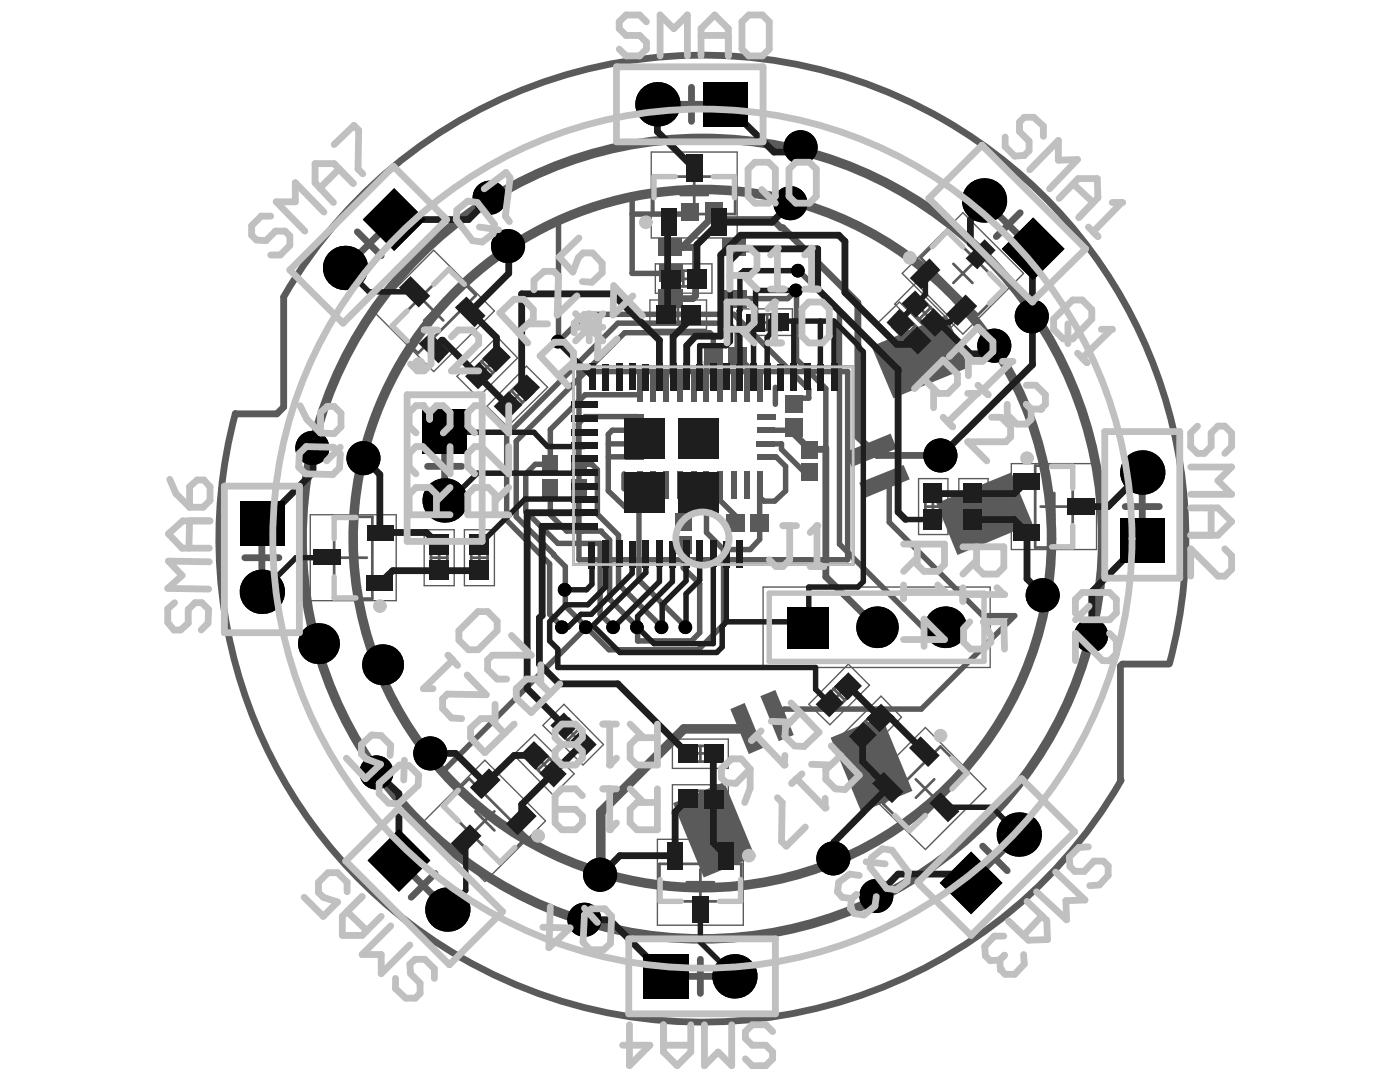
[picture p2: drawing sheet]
<svg xmlns="http://www.w3.org/2000/svg" width="279mm" height="216mm" viewBox="0 0 279 216" stroke-linecap="round" stroke-linejoin="round" font-family="sans-serif">
<g fill="none" stroke="#5a5a5a" stroke-width=".54">
<path d="M130.4 35.2h16.3v7.5h-16.3zM135.8 38.9h5.5M138.5 36.3v5.3M133.5 54h5.9v3.1h-5.9zM134.7 55.6h3.3M136.4 54v3.1M183.7 51.4l5.3-5.3 11.5 11.4-5.3 5.4zM190.3 52.7l3.8 3.8M194.1 52.7l-3.8 3.8M78.1 65.2l11.6-11.6 5.3 5.3-11.6 11.6zM84.7 60.1l3.8 3.8M88.5 60.1l-3.8 3.8"/>
<path d="M94 74.1l4.3-4 2.1 2.1-4 4.3zM96.1 72.1l2.3 2.3M98.4 72.1l-2.3 2.3M102.1 78l2.1 2.3M104.2 78l-2.1 2.3M114.5 73.2h55.8v39.4h-55.8zM132.4 61.2h5.9v3.2h-5.9zM133.8 62.9h3.1M135.3 61.2v3.2M150.1 62.7h5.9v3.1h-5.9zM151.5 64.4h3.1M153.1 62.7v3.1"/>
<path d="M178.2 65.3l2.3-2.2 4.2 4.1-2.3 2.3zM180.3 65.2l2.2 2.3M181.4 61.6l2.3-2.3 4.1 4.2-2.3 2.2zM182.5 65.2l-2.2 2.3M183.5 61.4l2.3 2.3M185.8 61.4l-2.3 2.3M99.9 80.1l4.2-4.2 2.3 2.3-4.2 4.1zM184.7 98.1h3.1v6h-3.1zM186.2 99.5v3.2M192.7 98.1h3.1v6h-3.1zM194.2 99.5v3.2M206.6 92.9h7.5v16.3h-7.5z"/>
<path d="M210.4 98.4v5.4M66.7 103.1h7.6v16.3h-7.6zM67.8 111.3h5.4M70.5 108.6v5.4M86 111.3h3.3M86 108.3h3.3v6h-3.3zM87.6 109.7v3.2M94 111.3h3.3M94 108.3h3.3v6h-3.3zM95.7 109.7v3.2M153.5 118.4h42.9v13.6h-42.9zM184.7 101.1h3.1"/>
<path d="M192.7 101.1h3.1M207.7 101.1h5.3M164.3 139.6l4.2-4.2 2.2 2.3-4.1 4.1zM166.3 137.4l2.3 2.3M168.6 137.4l-2.3 2.3M105.3 151.6l2.4-2.4 4 4.3-2.3 2.3zM107.4 151.4l2.3 2.2M109.7 151.4l-2.3 2.2M111.2 145.7l2.3-2.3 4.1 4.2-2.2 2.2zM113.2 145.4l2.3 2.3M115.5 145.4l-2.3 2.3M136.8 148.8h6v3.2h-6z"/>
<path d="M136.8 157.8h6v3.3h-6zM138.1 159.4h3.3M138.1 150.3h3.3M139.8 148.8v3.2M139.8 157.8v3.3M170.7 146l4.2-4.2 2.2 2.3-4.1 4.2zM172.7 143.9l2.3 2.2M175 143.9l-2.3 2.2M182.8 155.5l3.7 3.7M186.5 155.5l-3.7 3.7M88.3 160.7l5.3-5.3 11.6 11.5-5.3 5.3zM94.9 161.9l3.8 3.8"/>
<path d="M98.7 161.9l-3.8 3.8M131.6 172.4h16.3v7.5h-16.3zM137 176h5.5M139.8 173.5v5.3M176.2 160.4l11.5-11.4 5.3 5.3-11.4 11.4z"/>
</g>
<g fill="none" stroke="#5a5a5a" stroke-width=".27">
<path d="M130 30.3h17.1v17.2h-17.1zM129.7 59.9h11.3v5.8h-11.3zM130.8 52.7h11.3v5.8h-11.3zM180.1 54.6l12.1-12.2 12.1 12.2-12.1 12.1zM74.4 62l12.2-12.1 12.1 12.1-12.1 12.1zM91.2 75.1l8-7.9 4.1 4.2-7.9 7.9zM105.1 73.1l4.2 4.2-8 7.9-4.1-4.1zM147.9 61.6h10.2v5.3h-10.2zM175.3 64.4l4.2-4.1 7.9 7.9-4.1 4.2zM178.6 60.7l4.2-4.2 7.9 8-4.2 4.1zM183.3 95.5h5.9v11.2h-5.9zM191.4 95.5h5.8v11.2h-5.8z"/>
<path d="M201.8 92.5h17v17.2h-17zM61.9 102.7h17.2v17.2h-17.2zM84.7 105.7h5.9v11.2h-5.9zM92.7 105.7h6v11.2h-6zM152.3 117.1h45.3v16.1h-45.3zM169.3 132.5l4.2 4.2-7.9 7.9-4.2-4.1zM102.5 150.6l4.2-4.1 7.9 7.9-4.2 4.2zM108.3 144.8l4.3-4.3 7.8 8.1-4 4zM134.2 147.5h11.2v5.8h-11.2zM134.2 156.6h11.2v5.8h-11.2zM167.8 146.9l8-8 4.1 4.2-7.9 8zM172.4 157.4l12.3-12.2 12.1 12.2-12.1 12.1z"/>
<path d="M84.7 163.8l12.1-12.1 12.1 12.1-12.1 12.1zM131.2 167.5h17.1v17.1h-17.1z"/>
</g>
<g fill="none" stroke="#5a5a5a" stroke-width="1.4">
<path d="M138 17.4v6.8M134.6 20.8h6.8M56.6 59.2a96.5 96.5 0 0 1 120.5-40.8 96.5 96.5 0 0 1 56.3 114M56.6 59.3v21.9l-1.3 1.4h-8.3M71.3 46.3l4.8 4.7M76.1 46.3l-4.8 4.7M198.8 42.4l4.8 4.8M203.6 42.4l-4.8 4.8M47 82.5a96.5 96.5 0 0 0 56.3 114.1 96.5 96.5 0 0 0 120.4-40.9M85.3 93.1h6.8M88.7 89.7v6.8M228 97.7v6.8"/>
<path d="M48.9 111.3h6.8M52.3 107.9v6.8M224.6 101.1h6.8M233.3 132.5h-9.3l-.4 .4v22.9M82.1 174.3l4.7 4.7M86.8 174.3l-4.7 4.7M196.1 168.8l4.9 4.9M201 168.8l-4.9 4.9M136.4 194.8h6.8M139.8 191.4v6.8"/>
</g>
<path d="M115.5 74.1h53.7v37.6h-53.7zM106.8 92.6l-1.9 2" fill="none" stroke="#5a5a5a" stroke-width="1.1"/>
<circle cx="117" cy="125.2" r=".54" fill="#5a5a5a"/>
<g fill="none" stroke="#5a5a5a" stroke-width="1.1">
<path d="M126.2 39.3v15.3h7.6M111.5 44.5v23.7l5.4-5.5h29.5l15 15v1.8h-2.3M126.2 42.7h11M146.6 59.6h10.6l1.8-1.6v13.7l5.8 5.8v11.9M159.4 54l8.1 8v46.6l16.6 16.6h4.5M127.5 78.8h-10.7l-7 6.9v6.9h-3M141 77.4v-5.2l1.4-1.2v-3.9l-.7-.7h-17l-21.7 21.6v15.1l9.8 10v7.8l8.7 8.8h17.9l5-5.1v-14.9M149.2 77.4v-4.3l-2.1-2.1v-4.7l-1.7-1.8h-22.1l-22.2 22.3v17l8.6 8.7v10.1l2.6 2.6M154.7 77.3v3.4M104.9 94.6v7.4l6.4 6.4h8.5v14.2l2.7 2.6M109.8 97.3v5.4l3.3 3.3h6.9l1.7 1.7v11.9l5.6 5.6v2.7h10.7l1.6-1.6v-9.8l-3.2-3.2v-4.6M115.4 97.3v7.9l.8 .8"/>
<path d="M115.4 92.6h2.7l1.1 1.1v8.9l4.2 4.2v9.8l8.7 8.6M121.4 91.2h5.9M121.4 88.6h5.9M124.5 94.6v2.9M127.3 83.1h-10.5l-1.4 1.5v6.3M127.3 85.8h-5.1l-.8 .9v11.3l3.3 3.1h2.8M127.5 95.5v20.3l9.4 9.4M138.4 96.9v5.3l-2 2M141 95.5v10.8l3.4 3.4M143.6 95.5v4.2l3.2 3.3v1.3M151.6 95.5v12.1l-1.9 2.1h-5.3M152 91.2h2.9l1.9 1.9v4.9l-2.2 2h-2.2l-.8-.8"/>
<path d="M152 88.6h4v1.1l4.6 4.6M152 85.8h6.4M177.5 97.1v7.1l18.6 18.7h6.4l-18.6 18.6h-27.4l-1.3 1.3M117 125.2l-28.4 28.5"/>
</g>
<path d="M133.8 49.4h5v9.6l-.5 .6h-4.5M142.5 42.2l1.6 1.6h10.1l1.6 1.6h.4l15 15v26.8l3.8 3.7h12.8M142.5 43l-6.4 6.4M158.4 85.3v1.2l3.1 3.2h2.9M164.8 89.4v25.7l10.2 10.1" fill="none" stroke="#5a5a5a" stroke-width="1.4"/>
<g fill="none" stroke="#5a5a5a" stroke-width="1.9">
<path d="M149 145.4h-12.5l-16.6 16.6v12.1M120 174.1a69.7 69.7 0 0 1-28.5-116.4 69.7 69.7 0 0 1 115.8 31 69.7 69.7 0 0 1-83 86.6l-4.2-1.1"/>
<circle cx="140.2" cy="107.5" r="79.9"/>
</g>
<g fill="#000">
<circle cx="97.7" cy="39.5" r="3.4"/>
<circle cx="131.2" cy="20.8" r="4.4"/>
<circle cx="159.8" cy="29.4" r="3.4"/>
<circle cx="196.4" cy="40" r="4.4"/>
<circle cx="68.9" cy="53.5" r="4.4"/>
<circle cx="101.4" cy="49.1" r="3.4"/>
<circle cx="157.7" cy="40.5" r="3.4"/>
<circle cx="158.8" cy="58" r="1.36"/>
<circle cx="159.2" cy="54" r="1.36"/>
<circle cx="111.3" cy="68.2" r="1.36"/>
<circle cx="198.4" cy="69" r="3.4"/>
<circle cx="205.9" cy="63.1" r="3.4"/>
<circle cx="62.3" cy="89.4" r="3.4"/>
<circle cx="72.5" cy="91.4" r="3.4"/>
<circle cx="88.7" cy="99.9" r="4.4"/>
<circle cx="187.7" cy="90.9" r="3.4"/>
<circle cx="228" cy="94.3" r="4.4"/>
<circle cx="52.3" cy="118.1" r="4.4"/>
<circle cx="112.7" cy="117.7" r="1.36"/>
<circle cx="208.1" cy="118.8" r="3.4"/>
<circle cx="63.6" cy="128.4" r="4.1"/>
<circle cx="76.4" cy="132.6" r="4.1"/>
<circle cx="112.1" cy="125.2" r="1.36"/>
<circle cx="116.9" cy="125.2" r="1.36"/>
<circle cx="122.4" cy="125.2" r="1.36"/>
<circle cx="127.1" cy="125.2" r="1.36"/>
<circle cx="132" cy="125.2" r="1.36"/>
<circle cx="136.8" cy="125.2" r="1.36"/>
<circle cx="175" cy="125.2" r="4.2"/>
<circle cx="188.6" cy="125.2" r="4.2"/>
<circle cx="217.8" cy="126.8" r="3.4"/>
<circle cx="75.1" cy="154.1" r="3.4"/>
<circle cx="85.9" cy="150.3" r="3.4"/>
<circle cx="119.8" cy="174.5" r="3.4"/>
<circle cx="166.3" cy="171.3" r="3.4"/>
<circle cx="174.9" cy="178.8" r="3.4"/>
<circle cx="203.3" cy="166.5" r="4.4"/>
<circle cx="89.3" cy="181.5" r="4.4"/>
<circle cx="116.6" cy="183.5" r="3.4"/>
<circle cx="146.6" cy="194.8" r="4.4"/>
</g>
<g fill="#000">
<path d="M140.3 16.5h8.9v8.8h-8.9z" fill-rule="evenodd"/>
<path d="M72.4 43.8l6.3-6.3 6.2 6.3-6.2 6.3z" fill-rule="evenodd"/>
<path d="M199.9 49.7l6.3-6.3 6.2 6.3-6.2 6.2z" fill-rule="evenodd"/>
<path d="M84.2 81.8h8.9v8.8h-8.9z" fill-rule="evenodd"/>
<path d="M47.9 100.1h8.9v8.9h-8.9z" fill-rule="evenodd"/>
<path d="M223.6 103.4h8.9v8.8h-8.9z" fill-rule="evenodd"/>
<path d="M157.2 121.1h8.3v8.3h-8.3z" fill-rule="evenodd"/>
<path d="M73.4 171.7l6.2-6.3 6.3 6.3-6.3 6.2z" fill-rule="evenodd"/>
<path d="M187.5 176.2l6.3-6.3 6.3 6.3-6.3 6.2z" fill-rule="evenodd"/>
<path d="M128.5 190.5h9v8.8h-9z" fill-rule="evenodd"/>
</g>
<g fill="#5a5a5a">
<path d="M113.9 90.9h3.1v3.5h-3.1z" fill-rule="evenodd"/>
<path d="M113.9 95.6h3.1v3.4h-3.1z" fill-rule="evenodd"/>
<path d="M124.8 90.6h3.7v1.1h-3.7z" fill-rule="evenodd"/>
<path d="M127.1 94h1.1v5.6h-1.1z" fill-rule="evenodd"/>
<path d="M124.8 82.6h3.7v1.1h-3.7z" fill-rule="evenodd"/>
<path d="M124.8 85.3h3.5v1.1h-3.5z" fill-rule="evenodd"/>
<path d="M124.7 88h3.6v1.1h-3.6z" fill-rule="evenodd"/>
<path d="M134.7 102.4h3.3v3.6h-3.3z" fill-rule="evenodd"/>
<path d="M134.7 106.9h3.3v3.6h-3.3z" fill-rule="evenodd"/>
<path d="M137.9 94h1.1v5.6h-1.1z" fill-rule="evenodd"/>
<path d="M135.1 94h1.1v5.6h-1.1z" fill-rule="evenodd"/>
<path d="M132.4 94h1.1v5.6h-1.1z" fill-rule="evenodd"/>
<path d="M131.3 57.8h4.9v3.4h-4.9z" fill-rule="evenodd"/>
<path d="M131.5 52.8h4.7v3.4h-4.7z" fill-rule="evenodd"/>
<path d="M131.3 47.6h4.8v3.4h-4.8z" fill-rule="evenodd"/>
<path d="M136 40.5h3.5v3.4h-3.5z" fill-rule="evenodd"/>
<path d="M144.9 102.6h3.7v3.4h-3.7z" fill-rule="evenodd"/>
<path d="M148.5 94h1.1v5.6h-1.1z" fill-rule="evenodd"/>
<path d="M145.9 94h1.1v5.6h-1.1z" fill-rule="evenodd"/>
<path d="M143.2 94h1.1v5.6h-1.1z" fill-rule="evenodd"/>
<path d="M145.4 69.2h3.6v3.4h-3.6z" fill-rule="evenodd"/>
<path d="M144.1 57.8h4.9v3.6h-4.9z" fill-rule="evenodd"/>
<path d="M144.1 47.6h4.8v3.6h-4.8z" fill-rule="evenodd"/>
<path d="M156.8 83.5h3.4v3.7h-3.4z" fill-rule="evenodd"/>
<path d="M127.1 74.6h1.1v5.5h-1.1z" fill-rule="evenodd"/>
<path d="M132.4 74.6h1.1v5.5h-1.1z" fill-rule="evenodd"/>
<path d="M135.1 74.6h1.1v5.5h-1.1z" fill-rule="evenodd"/>
<path d="M137.9 74.6h1.1v5.5h-1.1z" fill-rule="evenodd"/>
<path d="M143.2 74.6h1.1v5.5h-1.1z" fill-rule="evenodd"/>
<path d="M145.9 74.6h1.1v5.5h-1.1z" fill-rule="evenodd"/>
<path d="M148.5 74.6h1.1v5.5h-1.1z" fill-rule="evenodd"/>
<path d="M156.8 78.8h3.4v3.5h-3.4z" fill-rule="evenodd"/>
<path d="M108.2 90.9h3.1v3.5h-3.1z" fill-rule="evenodd"/>
<path d="M108.2 95.6h3.1v3.4h-3.1z" fill-rule="evenodd"/>
<path d="M129.8 94h1.1v5.6h-1.1z" fill-rule="evenodd"/>
<path d="M149.7 102.6h3.7v3.5h-3.7z" fill-rule="evenodd"/>
<path d="M159.9 92.5h3.3v3.5h-3.3z" fill-rule="evenodd"/>
<path d="M151.1 90.6h3.6v1.1h-3.6z" fill-rule="evenodd"/>
<path d="M151.2 94h1.1v5.6h-1.1z" fill-rule="evenodd"/>
<path d="M140.5 94h1v5.6h-1z" fill-rule="evenodd"/>
<path d="M151.1 82.6h3.6v1.1h-3.6z" fill-rule="evenodd"/>
<path d="M151.1 85.3h3.5v1.1h-3.5z" fill-rule="evenodd"/>
<path d="M150.9 88h3.7v1.1h-3.7z" fill-rule="evenodd"/>
<path d="M140.6 69.2h3.7v3.4h-3.7z" fill-rule="evenodd"/>
<path d="M140.7 40.4h3.6v3.5h-3.6z" fill-rule="evenodd"/>
<path d="M129.8 74.6h1.1v5.5h-1.1z" fill-rule="evenodd"/>
<path d="M145.8 141.5l2.8-1.2 3.7 8.9-2.9 1.3z" fill-rule="evenodd"/>
<path d="M159.9 88h3.3v3.4h-3.3z" fill-rule="evenodd"/>
<path d="M140.5 74.6h1v5.5h-1z" fill-rule="evenodd"/>
<path d="M151.2 74.6h1.1v5.5h-1.1z" fill-rule="evenodd"/>
<path d="M151.7 138.9l3-1.2 3.7 9-3 1.2z" fill-rule="evenodd"/>
<path d="M186.9 100.4l14.9-6.1 4.3 10.2-15 6.2z" fill-rule="evenodd"/>
<path d="M171.5 96.3l8.8-3.5 1.3 2.8-8.9 3.7z" fill-rule="evenodd"/>
<path d="M134.3 160.3l10.2-4.3 6.2 14.9-10.2 4.2z" fill-rule="evenodd"/>
<path d="M165.8 147.2l10.2-4.2 6.1 14.8-10.2 4.2z" fill-rule="evenodd"/>
<path d="M168.8 90.2l8.9-3.7 1.3 3-9 3.7z" fill-rule="evenodd"/>
<path d="M173.9 69.1l15-6.2 4.4 10.4-15 6.2z" fill-rule="evenodd"/>
</g>
<g fill="none" stroke="#1e1e1e" stroke-width="1.1">
<path d="M68.9 53.5l4.7 4.7h9.1M148.2 49.7l-2.4 2.4v16.1l-.9 .8h-5.3v6.2M159 58h-8.2v6.2l-.4 .4v10.6M159.4 54h-10.9l-.8 .7v7.2l-.2 .1 .2 13.2M184.7 54.7v4.1l-5.1 5.1v.6M111.5 68.4l6.8 6.8M158.4 64.1v11.1M163.7 64.1v11.1M166.4 64.1h-12.6v2.4l-.7 .8v7.9M166.4 64.1l4.9 4.9v.2l1 1v45.8l-1.1 1.1h-9.8v8.1M166.4 64.1v11.3M191.9 61.9l-2.5 2.5h-2.9"/>
<path d="M89.8 86.3h16.8l2.7 2.8h7.3M116.6 94.4h-21.3l-5.5 5.5M116.6 99.6h-11.8l-9.1 9.1M65.2 111.3h-6.1l-6.8 6.8M118.1 110.7v5.9l-1.1 1.1h-4.2M120.9 110.6v6.5l-3.6 3.6h-4.3l-3.3 3.4v3.8l1.6 1.6v3.7h51.5v4.3l2.8 2.9M126.2 110.6v3.8l-8.2 8.2h-2l-2.6 2.6h-1.1M128.9 110.6v3.7l-10.5 10.5M131.6 110.6v5.4l-9.1 9.2M134.2 110.6v5.4l-6.9 7v2.2l3.2 3.2h11.9v-17.8M136.9 110.6v5.3l-4.8 4.8v4.5M139.6 110.6v5.2l-2.7 2.7v6.7"/>
<path d="M144.9 110.7v13.4M180.7 103.7h5.5M144.9 124.1l-.8 .9v4.1l-1.1 1.1h-19.3l-5-5M144.9 124.1h15.4M188.6 125.2l.8 .9M93 167.6v10.1l-3.7 3.8M188.4 161.1h9.6l5.3 5.4M139.8 181.5v6.5l6.8 6.8"/>
</g>
<g fill="none" stroke="#1e1e1e" stroke-width="1.4">
<path d="M97.9 39.5l-4.4 4.3h-15M131.2 20.8v5.5l7.3 7.3M144.8 20.8l9.7 9.5h4.5M101.5 49.1v5.5l-7.6 7.6 5.2 5.1v4.1M133.5 44.4l-.3 1.2v17.8M148.2 49.7h15v8l16 16v28.5l1.5 1.5M157.9 40.5l-3.8 3.9h-10.5l-4.5 4.4v5.5l1.4 1.3M196.4 41.1l-2.7 2.7v4.8l2.1 2.1M206.1 50.7v22.1l-18.3 18.1M86.7 69.4l1.6-1.5 13.1 13M131.6 75.2v-7.3l-9.4-9.3h-18.1v17.9l.8 .9M137.9 63.7l-3.6 3.5v8"/>
<path d="M183.7 68h-.5l-.6 .7h-3.6l-10.4-10.3v-10.2l-1.2-1.3h-19.6l-3.9 4v16.2h-5.1l-1.8 1.9v6.2M186.5 65.2h1.7l5.5 5.4h3.2l1.7-1.6M62.5 89.4v4.9l-10.2 10.2M72.7 91.4l3.1 3.3v11.6h9.3l2.5 2.4M205 96l-2.6 2.5h-16.2M228 94.3l-6.8 6.8h-5.5M95.7 113.9h-17.3l-2.6 2.4M116.6 105h-8.4v17.9l-.5 .4v9.2l3.9 4h11.7l13.9 13.8M116.6 102.3h-11.4v35.1l7.5 7.5M194.2 103.7h8.2l2.6 2.6v9.2l3.2 3.3M228 107.9l-10.1 10.2v8.7M169.3 136.9l6.4 6.4h2l6.7 6.6"/>
<path d="M76.9 155.8l2.7 2.6v13.4M86 150.3h4.9l6 6 5.7-5.6h4.1M116.2 148.4l-12.1 12.1v3M137.2 159.4l-2.5 2.6v8.7h-11l-3.8 3.8M142.4 150.3v17.9l2.4 2.5M172.2 146.8v5.2l5 5.1-10.8 10.9v3.3M192.7 174.4h-13.5l-4.2 4.4M116.8 183.5h4.9l11.3 11.3"/>
</g>
<g fill="#000">
<circle cx="97.7" cy="39.5" r="3.4"/>
<circle cx="131.2" cy="20.8" r="4.4"/>
<circle cx="159.8" cy="29.4" r="3.4"/>
<circle cx="196.4" cy="40" r="4.4"/>
<circle cx="68.9" cy="53.5" r="4.4"/>
<circle cx="101.4" cy="49.1" r="3.4"/>
<circle cx="157.7" cy="40.5" r="3.4"/>
<circle cx="158.8" cy="58" r="1.36"/>
<circle cx="159.2" cy="54" r="1.36"/>
<circle cx="111.3" cy="68.2" r="1.36"/>
<circle cx="198.4" cy="69" r="3.4"/>
<circle cx="205.9" cy="63.1" r="3.4"/>
<circle cx="62.3" cy="89.4" r="3.4"/>
<circle cx="72.5" cy="91.4" r="3.4"/>
<circle cx="88.7" cy="99.9" r="4.4"/>
<circle cx="187.7" cy="90.9" r="3.4"/>
<circle cx="228" cy="94.3" r="4.4"/>
<circle cx="52.3" cy="118.1" r="4.4"/>
<circle cx="112.7" cy="117.7" r="1.36"/>
<circle cx="208.1" cy="118.8" r="3.4"/>
<circle cx="63.6" cy="128.4" r="4.1"/>
<circle cx="76.4" cy="132.6" r="4.1"/>
<circle cx="112.1" cy="125.2" r="1.36"/>
<circle cx="116.9" cy="125.2" r="1.36"/>
<circle cx="122.4" cy="125.2" r="1.36"/>
<circle cx="127.1" cy="125.2" r="1.36"/>
<circle cx="132" cy="125.2" r="1.36"/>
<circle cx="136.8" cy="125.2" r="1.36"/>
<circle cx="175" cy="125.2" r="4.2"/>
<circle cx="188.6" cy="125.2" r="4.2"/>
<circle cx="217.8" cy="126.8" r="3.4"/>
<circle cx="75.1" cy="154.1" r="3.4"/>
<circle cx="85.9" cy="150.3" r="3.4"/>
<circle cx="119.8" cy="174.5" r="3.4"/>
<circle cx="166.3" cy="171.3" r="3.4"/>
<circle cx="174.9" cy="178.8" r="3.4"/>
<circle cx="203.3" cy="166.5" r="4.4"/>
<circle cx="89.3" cy="181.5" r="4.4"/>
<circle cx="116.6" cy="183.5" r="3.4"/>
<circle cx="146.6" cy="194.8" r="4.4"/>
</g>
<g fill="#000">
<path d="M140.3 16.5h8.9v8.8h-8.9z" fill-rule="evenodd"/>
<path d="M72.4 43.8l6.3-6.3 6.2 6.3-6.2 6.3z" fill-rule="evenodd"/>
<path d="M199.9 49.7l6.3-6.3 6.2 6.3-6.2 6.2z" fill-rule="evenodd"/>
<path d="M84.2 81.8h8.9v8.8h-8.9z" fill-rule="evenodd"/>
<path d="M47.9 100.1h8.9v8.9h-8.9z" fill-rule="evenodd"/>
<path d="M223.6 103.4h8.9v8.8h-8.9z" fill-rule="evenodd"/>
<path d="M157.2 121.1h8.3v8.3h-8.3z" fill-rule="evenodd"/>
<path d="M73.4 171.7l6.2-6.3 6.3 6.3-6.3 6.2z" fill-rule="evenodd"/>
<path d="M187.5 176.2l6.3-6.3 6.3 6.3-6.3 6.2z" fill-rule="evenodd"/>
<path d="M128.5 190.5h9v8.8h-9z" fill-rule="evenodd"/>
</g>
<g fill="#1e1e1e">
<path d="M120.2 72.6h1.3v5.4h-1.3z" fill-rule="evenodd"/>
<path d="M122.9 72.5h1.4v5.5h-1.4z" fill-rule="evenodd"/>
<path d="M125.6 72.5h1.4v5.3h-1.4z" fill-rule="evenodd"/>
<path d="M128.2 72.6h1.4v5.4h-1.4z" fill-rule="evenodd"/>
<path d="M133.1 168h3.1v5.5h-3.1z" fill-rule="evenodd"/>
<path d="M135.3 157.5h3.9v3.7h-3.9z" fill-rule="evenodd"/>
<path d="M135.3 148.4h3.9v3.7h-3.9z" fill-rule="evenodd"/>
<path d="M130.9 72.5h1.4v5.5h-1.4z" fill-rule="evenodd"/>
<path d="M133.6 72.5h1.4v5.5h-1.4z" fill-rule="evenodd"/>
<path d="M136.4 72.5h1.3v5.3h-1.3z" fill-rule="evenodd"/>
<path d="M139 72.6h1.3v5.4h-1.3z" fill-rule="evenodd"/>
<path d="M136 60.9h3.9v3.9h-3.9z" fill-rule="evenodd"/>
<path d="M143.3 168h3.1v5.5h-3.1z" fill-rule="evenodd"/>
<path d="M149.7 72.5h1.4v5.5h-1.4z" fill-rule="evenodd"/>
<path d="M147 72.6h1.3v5.4h-1.3z" fill-rule="evenodd"/>
<path d="M144.4 72.5h1.4v5.3h-1.4z" fill-rule="evenodd"/>
<path d="M160.5 72.5h1.3v5.3h-1.3z" fill-rule="evenodd"/>
<path d="M157.7 72.5h1.4v5.5h-1.4z" fill-rule="evenodd"/>
<path d="M155 72.6h1.4v5.4h-1.4z" fill-rule="evenodd"/>
<path d="M153.7 62.6h3.6v3.5h-3.6z" fill-rule="evenodd"/>
<path d="M165.8 72.5h1.3v5.5h-1.3z" fill-rule="evenodd"/>
<path d="M179.5 61.6l3 3-2.7 2.6-2.9-2.8z" fill-rule="evenodd"/>
<path d="M79.6 57.4l2.3-2.3 4 3.9-2.3 2.4z" fill-rule="evenodd"/>
<path d="M90 168.3l3.8-3.8 2.3 2.3-3.8 3.8z" fill-rule="evenodd"/>
<path d="M101 164.3l3.8-3.8 2.3 2.3-3.8 3.9z" fill-rule="evenodd"/>
<path d="M98.5 81.1l3-3 2.7 2.7-2.9 3z" fill-rule="evenodd"/>
<path d="M109.8 144.8l2.8-2.6 2.7 2.8-2.6 2.6z" fill-rule="evenodd"/>
<path d="M128.2 107.9h1.4v5.4h-1.4z" fill-rule="evenodd"/>
<path d="M125.5 108h1.3v5.3h-1.3z" fill-rule="evenodd"/>
<path d="M122.9 107.9h1.4v5.3h-1.4z" fill-rule="evenodd"/>
<path d="M120.2 107.9h1.3v5.4h-1.3z" fill-rule="evenodd"/>
<path d="M139 107.9h1.3v5.4h-1.3z" fill-rule="evenodd"/>
<path d="M136.2 107.9h1.4v5.4h-1.4z" fill-rule="evenodd"/>
<path d="M133.5 108h1.4v5.3h-1.4z" fill-rule="evenodd"/>
<path d="M130.9 107.9h1.4v5.3h-1.4z" fill-rule="evenodd"/>
<path d="M131.9 53.9h3.9v3.6h-3.9z" fill-rule="evenodd"/>
<path d="M136.9 30.9h3.3v5.4h-3.3z" fill-rule="evenodd"/>
<path d="M132 41.6h3.1v5.5h-3.1z" fill-rule="evenodd"/>
<path d="M144.3 108h1.3v5.3h-1.3z" fill-rule="evenodd"/>
<path d="M147 107.9h1.3v5.4h-1.3z" fill-rule="evenodd"/>
<path d="M141.9 41.6h3.2v5.5h-3.2z" fill-rule="evenodd"/>
<path d="M166.4 137l2.9-2.9 2.7 2.8-2.8 2.8z" fill-rule="evenodd"/>
<path d="M73.1 114.8h5.3v3.2h-5.3z" fill-rule="evenodd"/>
<path d="M73.2 104.8h5.3v3.1h-5.3z" fill-rule="evenodd"/>
<path d="M85.7 106.7h3.9v4h-3.9z" fill-rule="evenodd"/>
<path d="M103.8 150.6l2.8-2.7 3 3-2.8 2.7z" fill-rule="evenodd"/>
<path d="M113.4 148.3l2.7-2.7 3 3-2.7 2.7z" fill-rule="evenodd"/>
<path d="M114 104.3h5.4v1.4h-5.4z" fill-rule="evenodd"/>
<path d="M114 101.6h5.4v1.4h-5.4z" fill-rule="evenodd"/>
<path d="M93.8 106.7h3.8v4h-3.8z" fill-rule="evenodd"/>
<path d="M114 90.9h5.4v1.3h-5.4z" fill-rule="evenodd"/>
<path d="M114 96.3h5.4v1.4h-5.4z" fill-rule="evenodd"/>
<path d="M114 93.6h5.4v1.4h-5.4z" fill-rule="evenodd"/>
<path d="M114 80.1h5.4v1.4h-5.4z" fill-rule="evenodd"/>
<path d="M114 82.9h5.4v1.3h-5.4z" fill-rule="evenodd"/>
<path d="M114 85.6h5.4v1.3h-5.4z" fill-rule="evenodd"/>
<path d="M117.6 72.5h1.3v5.3h-1.3z" fill-rule="evenodd"/>
<path d="M130.9 60.9h4v3.7h-4z" fill-rule="evenodd"/>
<path d="M138.1 178.8h3.3v5.3h-3.3z" fill-rule="evenodd"/>
<path d="M140.5 157.7h3.9v3.7h-3.9z" fill-rule="evenodd"/>
<path d="M140.5 148.6h3.9v3.6h-3.9z" fill-rule="evenodd"/>
<path d="M162.8 140.5l3-3 2.6 2.8-2.9 2.8z" fill-rule="evenodd"/>
<path d="M163 72.6h1.4v5.4h-1.4z" fill-rule="evenodd"/>
<path d="M152.4 72.5h1.4v5.3h-1.4z" fill-rule="evenodd"/>
<path d="M141.7 72.5h1.3v5.5h-1.3z" fill-rule="evenodd"/>
<path d="M148.9 62.7h3.7v3.4h-3.7z" fill-rule="evenodd"/>
<path d="M185.5 160.3l2.2-2.2 3.8 3.8-2.3 2.2z" fill-rule="evenodd"/>
<path d="M181.4 149.2l2.3-2.3 3.8 3.8-2.3 2.4z" fill-rule="evenodd"/>
<path d="M202.2 104.6h5.3v3.3h-5.3z" fill-rule="evenodd"/>
<path d="M184.3 101.6h3.6v4.1h-3.6z" fill-rule="evenodd"/>
<path d="M192.3 101.6h3.7v4.1h-3.7z" fill-rule="evenodd"/>
<path d="M202.2 94.4h5.3v3.3h-5.3z" fill-rule="evenodd"/>
<path d="M188.8 62.7l3.9-3.9 2.3 2.3-3.9 3.9z" fill-rule="evenodd"/>
<path d="M179.9 60.5l2.7-2.5 2.8 2.8-2.6 2.6z" fill-rule="evenodd"/>
<path d="M183.6 64.2l2.7-2.7 3 3-2.7 2.7z" fill-rule="evenodd"/>
<path d="M192.7 51.6l3.8-3.8 2.2 2.1-3.7 3.8z" fill-rule="evenodd"/>
<path d="M62.5 109.7h5.4v3.1h-5.4z" fill-rule="evenodd"/>
<path d="M85.7 111.8h3.9v4h-3.9z" fill-rule="evenodd"/>
<path d="M83.6 68.6l2.3-2.2 3.8 3.8-2.2 2.3z" fill-rule="evenodd"/>
<path d="M93.8 157.1l3.8-3.8 2.3 2.3-3.8 3.8z" fill-rule="evenodd"/>
<path d="M107.7 154.3l2.5-2.6 2.9 2.7-2.6 2.7z" fill-rule="evenodd"/>
<path d="M114 98.9h5.4v1.4h-5.4z" fill-rule="evenodd"/>
<path d="M117.5 108.2h1.3v5.3h-1.3z" fill-rule="evenodd"/>
<path d="M93.8 111.8h3.8v4h-3.8z" fill-rule="evenodd"/>
<path d="M114 88.3h5.4v1.4h-5.4z" fill-rule="evenodd"/>
<path d="M124.7 83.5h8v8.1h-8z" fill-rule="evenodd"/>
<path d="M105.1 74.7l2.7 2.6-2.9 2.8-2.6-2.6z" fill-rule="evenodd"/>
<path d="M96.2 71.6l3-3 2.7 2.7-3 3z" fill-rule="evenodd"/>
<path d="M172.8 143.4l3-3 2.8 2.7-3 3z" fill-rule="evenodd"/>
<path d="M169.4 146.9l2.9-2.8 2.7 2.6-3 3z" fill-rule="evenodd"/>
<path d="M141.7 107.9h1.3v5.3h-1.3z" fill-rule="evenodd"/>
<path d="M137 53.7h4v3.8h-4z" fill-rule="evenodd"/>
<path d="M213 99.5h5.4v3.2h-5.4z" fill-rule="evenodd"/>
<path d="M184.3 96.5h3.6v3.9h-3.6z" fill-rule="evenodd"/>
<path d="M192.3 96.5h3.7v3.9h-3.7z" fill-rule="evenodd"/>
<path d="M180.3 67.9l2.7-2.7 2.9 2.8-2.7 2.7z" fill-rule="evenodd"/>
<path d="M124.7 94.3h8v8h-8z" fill-rule="evenodd"/>
<path d="M181.6 55.5l3.9-3.9 2.2 2.3-3.8 3.8z" fill-rule="evenodd"/>
<path d="M92.8 75.1l2.9-2.9 2.6 2.8-2.9 2.7z" fill-rule="evenodd"/>
<path d="M90.8 61.4l2.3-2.2 3.8 3.8-2.2 2.3z" fill-rule="evenodd"/>
<path d="M174.1 156.3l2.3-2.3 3.9 4-2.3 2.3z" fill-rule="evenodd"/>
<path d="M135.4 83.5h8v8.1h-8z" fill-rule="evenodd"/>
<path d="M135.4 94.3h8v8h-8z" fill-rule="evenodd"/>
</g>
<g fill="none" stroke="#c0c0c0" stroke-width="1.4">
<path d="M123 13.3h29.3v15h-29.3zM185.4 39.6l10.6-10.6 20.7 20.7-10.6 10.6zM57.8 53.9l20.7-20.7 10.6 10.6-20.6 20.7zM81.2 78.8h15v29.2h-15zM44.8 97h14.9v29.3h-14.9zM220.5 86.1h14.9v29.3h-14.9zM75.7 156.3l4.1-3.7 1.9 .2 1.9 1.9-.2 2-3.9 3.7-1.9-.1-1.9-1.9zM77.8 150.7l.2-2-1.9-1.9-1.9-.1-2.1 1.9v1.9l1 .9 2.8 1.1-3 2.9-3.8-4.1M80.7 151.7l-.1 3.9M120.3 144.5h2.7M121.7 144.5v8.1M125.8 144.5l2.7 2.7"/>
<path d="M131.2 144.5v8.1h-4.1l-1.3-1.3v-2.7l1.3-1.4h4.1M69 171.8l10.6-10.6 20.7 20.7-10.6 10.6zM183.2 176l20.7-20.6 10.6 10.6-20.7 20.7zM125.5 187.3h29.2v15h-29.2z"/>
</g>
<g fill="none" stroke="#c0c0c0" stroke-width="1.1">
<path d="M134.7 35.2h-4.2v4.3M142.4 35.2h4.2v4.3M86.6 56.7l3-3 3.1 3M186 49.2l3-3.1 3.2 3.1M197.5 54.6l3 2.9-3 3M81.2 62l-2.9 3 2.9 3M209.9 93.1h4.2v4.3M66.7 115.1v4.2h4.3M71 103.3h-4.3v4.2M153.5 118.4h42.9v13.6h-42.9zM214.1 104.9v4.2h-4.2M91.5 157.7l-3 3.1 3 3"/>
<path d="M190 151.3l3 3-3 3.1M96.8 169.1l3 3 3-3M131.7 175.5v4.4h4.3M147.8 175.5v4.4h-4.2M178.6 162.7l3 3 3.1-3"/>
</g>
<path d="M114.5 73.2h55.8v39.4h-55.8z" fill="none" stroke="#c0c0c0" stroke-width=".54"/>
<circle cx="121.7" cy="152.6" r=".68" fill="#c0c0c0"/>
<path d="M112.1 148.6l-1.3 1.3v1.4l1.3 1.3h2.8l1.3-1.3v-1.4l-1.3-1.3M112.1 148.6l-1.3-1.4v-1.4l1.3-1.3h2.8l1.3 1.3v1.4l-1.3 1.4M112.1 148.6h2.8M120.3 157.4h2.7M121.7 157.4v8.2M123 151.3l-1.3 1.3M125.8 157.4l2.7 2.7M131.2 157.4v8.2h-4.1l-1.3-1.4v-2.7l1.3-1.4h4.1" fill="none" stroke="#c0c0c0" stroke-width="1.4"/>
<circle cx="121.7" cy="165.6" r=".68" fill="#c0c0c0"/>
<g fill="none" stroke="#c0c0c0" stroke-width="1.4">
<path d="M126.3 59l-3.9 3.9 .1-5.9 5.7 6M111.5 75l3-2.8v-1.9l-1.8-2h-2.1l-2.8 2.7 5.6 6M113.5 73.2h3.8M114.6 66.4v-1.9l2-1.8h1.9l1 1-.3 7.7 4-3.8M114.9 62.6l5.4 5.4M114.9 65.3h5.4M117.6 62.6v5.4M120.3 62.6l-5.4 5.4M116.2 158.8l-1.3-1.4h-2.8l-1.3 1.4v5.4l1.3 1.4h2.8l1.3-1.4v-1.4l-1.3-1.3h-4.1M160 154.4l-2 1.9 1-.9 5.7 5.8M162 152.5l3.8 .1M165.9 148.8l5.6 5.9-2.9 2.8-1.9-.1-1.9-1.9v-1.9l3-2.9"/>
<path d="M123 164.2l-1.3 1.4"/>
</g>
<circle cx="164.7" cy="161.2" r=".68" fill="#c0c0c0"/>
<path d="M156.2 104.9h2.8M157.6 104.9v6.8l-1.4 1.4h-1.3l-1.4-1.4M161.7 113.1h2.7M163 104.9v8.2M155.2 159.2l.9 .9-.1 7.8 .9 .9 3.8-3.8M164.7 159.3v1.9" fill="none" stroke="#c0c0c0" stroke-width="1.4"/>
<circle cx="163" cy="104.9" r=".68" fill="#c0c0c0"/>
<path d="M145.1 65.7h4.1l1.3-1.3v-2.8l-1.3-1.3h-4.1v8.1M147.8 65.7l2.7 2.7M153.2 68.4h2.8M154.6 60.3v8.1M163 104.9l-1.3 1.4" fill="none" stroke="#c0c0c0" stroke-width="1.4"/>
<circle cx="154.6" cy="60.3" r=".68" fill="#c0c0c0"/>
<path d="M149.3 33.7l1.4-1.3h2.7l1.3 1.3v5.5l-1.3 1.3h-2.7l-1.4-1.3zM152 37.8l2.7 2.7M157.5 33.7l1.3-1.3h2.7l1.4 1.3v5.5l-1.4 1.3h-2.7l-1.3-1.3zM154.6 60.3l-1.4 1.3M160 61.6l1.4-1.3h2.7l1.4 1.3v5.5l-1.4 1.3h-2.7l-1.4-1.3zM192.2 109.1h8.1v4.1l-1.3 1.4h-2.7l-1.4-1.4v-4.1M192.2 117.3v2.7M192.2 118.6h8.1M194.9 111.8l-2.7 2.8" fill="none" stroke="#c0c0c0" stroke-width="1.4"/>
<circle cx="200.3" cy="118.6" r=".68" fill="#c0c0c0"/>
<path d="M184.4 75.6l2.9 2.9h1.9l1.9-1.9v-1.9l-2.9-2.9-5.7 5.7M186.3 77.5v3.9M195 78.5l-5.8 5.7M188.2 83.3l1.9 1.9M199 117.3l1.3 1.3M193.5 124.1l-1.2 1.3v2.8l1.4 1.3h2.7l1.3-1.3v-1.4l-1.4-2.7h4l.2 5.4" fill="none" stroke="#c0c0c0" stroke-width="1.4"/>
<circle cx="195" cy="78.5" r=".68" fill="#c0c0c0"/>
<path d="M191.4 69.2l2.8 2.9h1.9l2.1-1.9v-2l-3-2.9-5.8 5.9M193.1 78.5h1.9M193.3 71.2v3.8M202 72.1l-5.9 5.7 1.1 1-2-1.9M197.9 83.3h1.9l1.9 1.9v2l-1 1h-7.6l3.8 3.8" fill="none" stroke="#c0c0c0" stroke-width="1.4"/>
<circle cx="202" cy="72.1" r=".68" fill="#c0c0c0"/>
<path d="M200.1 72.1h1.9M204.8 76.9h1.9l1.9 1.9v1.9l-.9 .9" fill="none" stroke="#c0c0c0" stroke-width="1.4"/>
<circle cx="207.7" cy="81.6" r=".68" fill="#c0c0c0"/>
<g fill="none" stroke="#c0c0c0" stroke-width="1.4">
<path d="M33.9 95.6l1.2 2.9 2.7 2.7M37.8 97.1l1.5-1.3h1.4l1.2 1.3v2.8l-1.3 1.3h-2.8zM59.7 90.5l1.4-1.4 5.5 .1 1.3 1.4-.1 2.7-1.4 1.4-5.4-.1-1.4-1.4zM59.9 80.9l1.3 2.8 2.8 2.7M64 82.3l1.3-1.2h1.4l1.3 1.3v2.8l-1.3 1.3-2.7-.1zM67.9 89.2l-2.7 2.8M84.4 80.9h-1.4l-1.3 1.4v2.7l1.3 1.4M89.8 89.1v5.5l-5.4-5.5h-1.4l-1.3 1.4v2.7l1.3 1.4M89.8 97.3l-2.7 2.7M201 80.7v2l1.9 1.9h1.9l1-.9v-2.1M204.8 80.7l1 .9M205.8 81.6h1.9"/>
<path d="M37.8 103.9l-.1 5.5M41.8 112.1l-8.2-.1 2.7 2.8-2.8 2.6 8.1 .1M41.9 103.9h-5.4l-2.9 2.6 2.7 2.9h5.5M87.1 102.7v-4.1l-1.4-1.3h-2.7l-1.3 1.3v4.1h8.1M34.8 120.3l-1.3 1.2v2.7l1.2 1.5h1.4l1.5-1.4v-2.7l1.3-1.3h1.4l1.3 1.3-.1 2.7-1.4 1.4M69.3 177.9v-1.9l-1.9-1.9h-1.9l-1.9 1.9v2.1l.9 .9 2.9 1-2.9 2.8-3.8-3.8M72.3 178.9l-4 3.9v3.9h4l3.8-3.9M69.3 181.9l3.9 3.8M78 184.8l-5.7 5.7h3.8v3.8l5.7-5.7M78.9 195.2v2.1l2.1 1.9h1.9l.9-1v-2l-1.9-1.9-.1-1.9 1.1-1h1.9l1.9 1.9v1.9"/>
</g>
<circle cx="84.4" cy="80.9" r=".68" fill="#c0c0c0"/>
<g fill="none" stroke="#c0c0c0" stroke-width="1.4">
<path d="M106.6 57.8v-1.9l2-1.8h1.9l1 1-.3 7.8 3.9-3.9M115.5 47.5l-3.9 3.8 2.7 3 1.1-2.9 1-.9h1.9l1.9 2v1.9l-2.1 1.9-1.9-.1M145.6 55h4.1l1.4-1.4v-2.7l-1.4-1.4h-4.1v8.2M148.3 55l2.8 2.7M153.8 57.7h2.7M155.2 49.5v8.2M103.4 66.4l3-2.7v-1.9l-1.9-2.1h-1.9l-2.8 2.7 5.5 6M105.5 64.6h3.8M84.4 80.9l1.3 1.4M85.7 82.3v1.4M85.7 82.3l1.4-1.4h1.4l1.3 1.4v2.7l-1.3 1.4M109.8 180.9l-.2 8.2 4.2-3.9-5.5-.2"/>
<path d="M116.6 182.6l1.4-1.2h2.7l1.4 1.4-.3 5.5-1.4 1.2h-2.7l-1.3-1.5zM116.6 181.2l2.6 2.9"/>
</g>
<circle cx="155.2" cy="49.5" r=".68" fill="#c0c0c0"/>
<path d="M155.2 49.5l-1.4 1.4M160.6 57.7h2.7M162 49.5v8.2" fill="none" stroke="#c0c0c0" stroke-width="1.4"/>
<circle cx="162" cy="49.5" r=".68" fill="#c0c0c0"/>
<path d="M162 49.5l-1.4 1.4M237.6 93.2h8.2l-2.7 2.7 2.7 2.7h-8.2M239 85l-1.4 1.4v2.7l1.4 1.4h1.3l1.4-1.4v-2.7l1.4-1.4h1.3l1.4 1.4v2.7l-1.4 1.4M237.6 101.4h5.5l2.7 2.7-2.7 2.7h-5.5M241.7 101.4v5.4M244.4 109.5l1.4 1.4v2.7l-1.4 1.4h-1.3l-5.5-5.5v5.5M150.9 146.8l5.6 5.8M151.9 145.8l-1.9 1.9M153.9 143.9l3.8 .2M157.9 140.3l5.6 5.8-3 2.9-1.9-.2-2-1.9 .2-1.9 2.8-2.8" fill="none" stroke="#c0c0c0" stroke-width="1.4"/>
<circle cx="156.5" cy="152.6" r=".68" fill="#c0c0c0"/>
<g fill="none" stroke="#c0c0c0" stroke-width="1.4">
<path d="M96.6 37.7l4.4-3.3 .8 1.1-1 7.6 .9 1.1M91.2 41.9l2.2-1.8 1.9 .3 3.4 4.4-.3 1.9-2.2 1.6-1.9-.3-3.3-4.2zM95.7 45.3l3.8 .5M84.7 65.8h2.7M86 65.8v6.8l-1.3 1.4h-1.4l-1.4-1.4M90.1 67.2l1.4-1.4h2.7l1.3 1.4v1.4l-5.4 5.4h5.4M180.3 108.6h8.2v4l-1.4 1.4h-2.7l-1.4-1.4v-4M180.3 116.7v2.7M180.3 118.1h8.2M183 111.3l-2.7 2.7M214.6 119.6l1.4-1.4h5.4l1.4 1.4v2.7l-1.4 1.4h-5.4l-1.4-1.4zM217.3 120.9l-2.7 2.8"/>
<path d="M221.4 126.4l1.4 1.3v2.8l-1.4 1.3h-1.3l-5.5-5.4v5.4M144 153.3l2-1.9h1.9l1.8 2.1-2.9 2.8-1.9-.1-.9-1zM149.7 153.5v3.8l-1.1 2.8M156.6 150.7l-.1 1.9M125.6 204.5v8.1l4.1-4h-5.4M132.4 208.6h5.5M132.4 204.5v5.4l2.7 2.7 2.8-2.7v-5.4M140.6 204.5v8.1l2.7-2.7 2.7 2.7v-8.1M154.2 205.8l-1.4-1.3h-2.7l-1.3 1.3v1.4l1.3 1.4h2.7l1.4 1.3v1.4l-1.4 1.3h-2.7l-1.3-1.3"/>
</g>
<circle cx="188.5" cy="118.1" r=".68" fill="#c0c0c0"/>
<path d="M210.3 63.7l3.8-3.8h1.9l1.9 1.9v1.9l-3.8 3.9h-1.9l-1.9-1.9zM213.1 64.6v4M215 70.5l1.9 1.9M221.8 65.7l-5.8 5.7M187.1 116.7l1.4 1.4M180.3 127.6h8.2l-4.1-4.1v5.5" fill="none" stroke="#c0c0c0" stroke-width="1.4"/>
<circle cx="221.8" cy="65.7" r=".68" fill="#c0c0c0"/>
<path d="M205.5 33.9l5.7-5.9v4l3.8-.2-5.5 5.9M208.2 27.2v-2l-1.9-1.8h-1.9l-.9 1v1.9l1.9 1.9v1.9l-1 .9-1.9 .2-1.9-1.9v-2M214.2 36.7l4 3.7-2.9 3 3.8-3.9-.1-3.9h-3.8l-3.8 4M217.2 45.3l1.9 1.9M223.9 40.4l-5.7 5.9M219.8 65.7h2" fill="none" stroke="#c0c0c0" stroke-width="1.4"/>
<circle cx="223.9" cy="40.4" r=".68" fill="#c0c0c0"/>
<path d="M222 40.4h1.9M91.3 132.8l-1.9-2.1 1 1-5.9 5.7M91.6 125.8l3.8-3.8h1.9l1.9 1.9v1.9l-3.8 3.9h-1.9l-1.9-2zM93.2 134.7l3.8 3.9-7.7-.1-1 .9v2l1.8 1.9 2 .1M102.1 126.8l3.9 3.9h-7.7l-1 1v1.9l1.9 1.9h1.9M107.9 132.6v3.9M111.7 136.5l-5.7 5.7-3-2.9v-1.9l2.1-1.9h1.9l2.8 2.9M98.8 140.5v4M102.6 144.5l-5.8 5.7-2.9-3v-1.9l2-1.9h2l2.8 3" fill="none" stroke="#c0c0c0" stroke-width="1.4"/>
<circle cx="84.5" cy="137.4" r=".68" fill="#c0c0c0"/>
<path d="M63.8 37.5l3.8-3.8 2.9 2.9-3.8-3.9h-3.8v3.8l3.7 3.9M66.7 28.8l3.9-3.8 1 1-.1 7.7 .9 1M54 43.1h-1.9l-1.9 1.9v1.9l1 1 1.9 .1 1.9-1.9h1.9l.9 1v1.9l-1.9 1.9h-1.9M64.6 42.3l-5.7-5.8v3.8h-3.8l5.7 5.8M101.5 80.9v5.5l-5.4-5.5h-1.4l-1.3 1.4v2.7l1.3 1.4M101.5 89.1v5.5l-5.4-5.5h-1.4l-1.3 1.4v2.7l1.3 1.4M101.5 97.3l-2.7 2.7M98.8 102.7v-4.1l-1.4-1.3h-2.7l-1.3 1.3v4.1h8.1M84.5 137.4h1.9M172.8 172l3.9 .4M173.9 171.1l2.2-1.7 1.9 .3 3.3 4.3-.3 1.9-2.2 1.6-1.9-.2-3.2-4.2zM174.9 178.9l-.3 1.9-2.2 1.8-1.9-.3-.8-1.1" fill="none" stroke="#c0c0c0" stroke-width="1.4"/>
<circle cx="169.7" cy="181.2" r=".68" fill="#c0c0c0"/>
<path d="M170 179.3l-.3 1.9M170.9 178.5l-.9 .8M171.5 174.7l-1.9-.3-2.2 1.6-.3 1.9 1 1.1 1.9 .3M205 179.9l3.9 3.8 .1 3.8-3.8 .1-3.9-3.8 3 2.9 3.7-4M210.7 174l5.8 5.6-3.8 .1 .2 3.8-6-5.6M217.2 169l-1.9 .1-1.9 1.9 .1 1.9 1 1h1.9l1.9-2.1h1.9l1 1v1.9l-1.8 1.9-1.9 .1M204.3 190.5l.1 1.9-1.9 2h-1.9l-.9-.9" fill="none" stroke="#c0c0c0" stroke-width="1.4"/>
<circle cx="199.7" cy="193.5" r=".68" fill="#c0c0c0"/>
<g fill="none" stroke="#c0c0c0" stroke-width="1.4">
<path d="M129 4.4l-1.3-1.4h-2.8l-1.3 1.4v1.3l1.3 1.4h2.8l1.3 1.3v1.4l-1.3 1.4h-2.8l-1.3-1.4M131.7 11.2v-8.2l2.8 2.7 2.7-2.7v8.2M139.9 7.1h5.5M139.9 11.2v-5.5l2.7-2.7 2.8 2.7v5.5M148.1 4.4l1.3-1.4h2.8l1.3 1.4v5.4l-1.3 1.4h-2.8l-1.3-1.4zM199.5 191.6l.2 1.9M200.3 186.8h-1.9l-1.9 2 .2 1.9 .9 1 1.9-.1M200.5 190.6l-1 1"/>
<circle cx="128.9" cy="44.4" r=".68"/>
<circle cx="181.6" cy="51.4" r=".68"/>
<circle cx="83.6" cy="72.6" r=".68"/>
<circle cx="205" cy="91.4" r=".68"/>
<circle cx="140.2" cy="107.5" r="5.3"/>
<circle cx="140.2" cy="107.5" r="85.7"/>
<circle cx="75.8" cy="120.9" r=".68"/>
<circle cx="187.7" cy="146.8" r=".68"/>
<circle cx="107.4" cy="166.8" r=".68"/>
<circle cx="149.4" cy="170.7" r=".68"/>
</g>
</svg>
